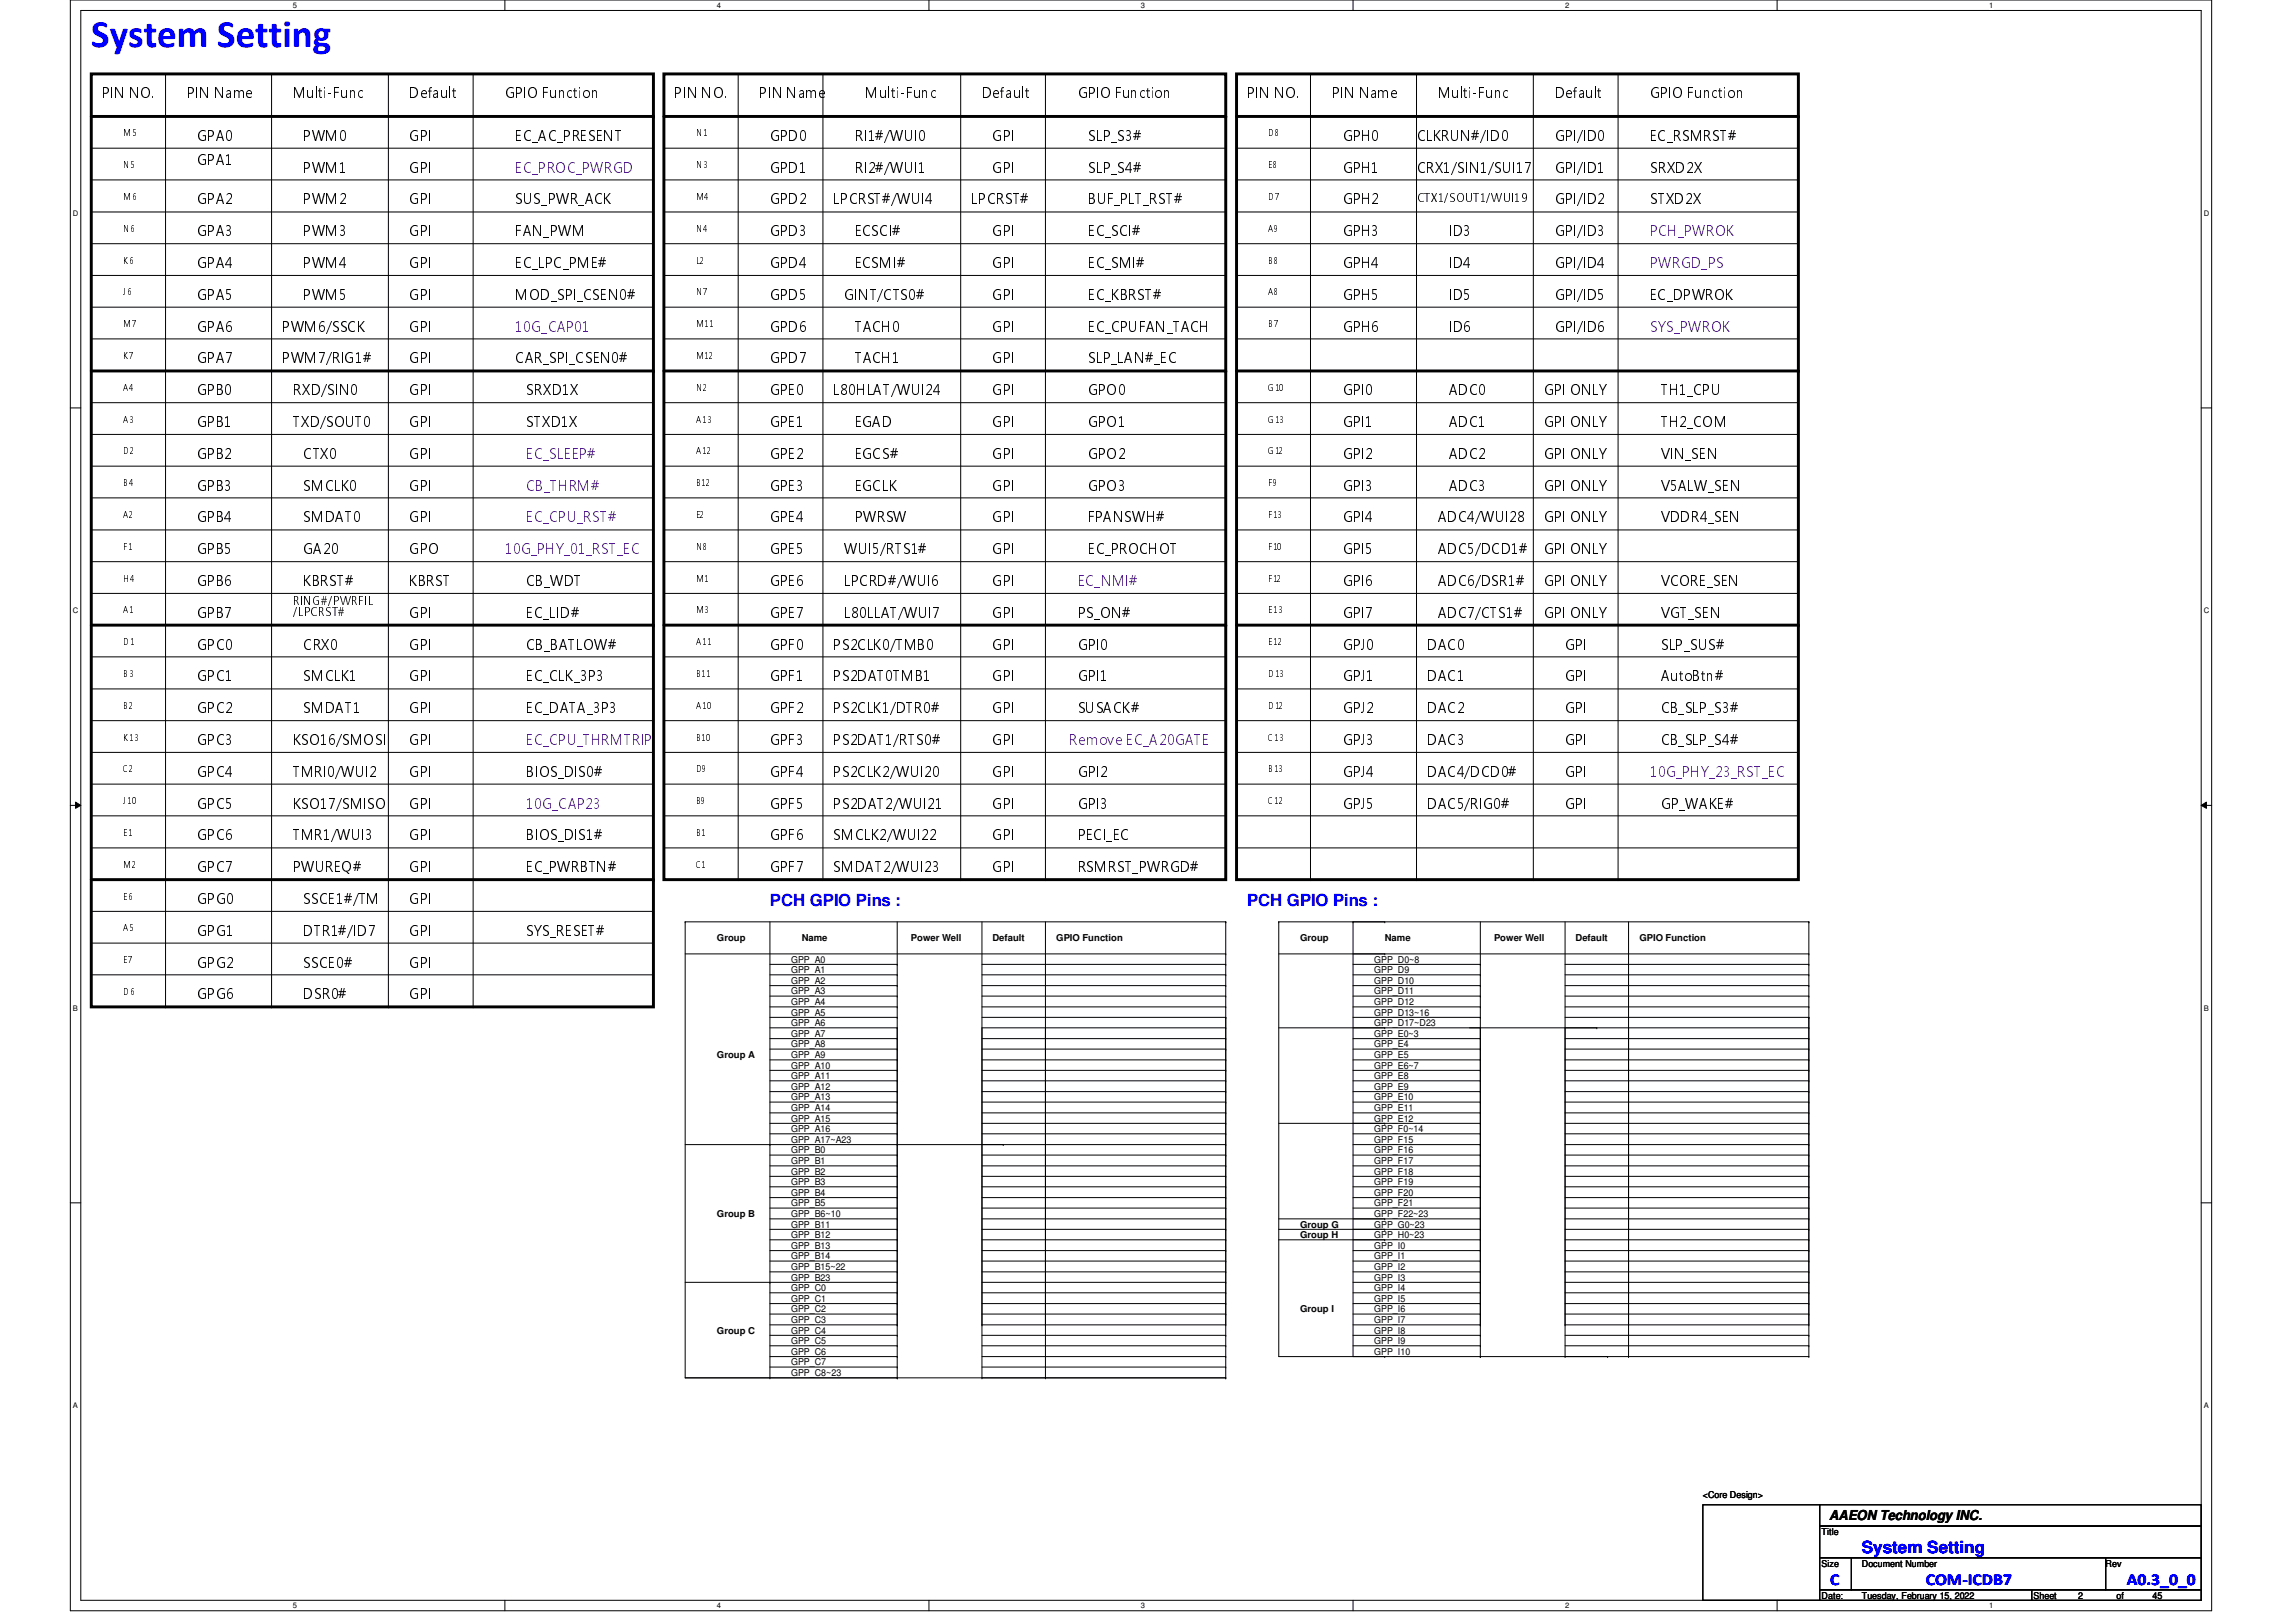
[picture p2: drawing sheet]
<svg xmlns="http://www.w3.org/2000/svg" width="297mm" height="210mm" viewBox="0 0 297 210" stroke-linecap="round" stroke-linejoin="round" font-family="sans-serif">
<defs><g id="words">
<text font-size="5" fill="#00f" x="11.8" y="6.1">System Setting</text>
<g font-size="2.2" fill="#00f">
<text x="99.6" y="117.2">PCH GPIO Pins :</text>
<text x="161.3" y="117.2">PCH GPIO Pins :</text>
<text x="240.9" y="200.9">System Setting</text>
<text x="236.8" y="205.1">C</text>
<text x="249.1" y="205.1">COM-ICDB7</text>
<text x="275.2" y="205.1">A0.3_0_0</text>
</g>
<g font-size="1.8">
<text x="13.2" y="12.7">PIN NO.</text>
<text x="24.2" y="12.7">PIN Name</text>
<text x="37.9" y="12.7">Multi-Func</text>
<text x="53" y="12.7">Default</text>
<text x="65.3" y="12.7">GPIO Function</text>
<text x="87.2" y="12.7">PIN NO.</text>
<text x="98.3" y="12.7">PIN Name</text>
<text x="112" y="12.7">Multi-Func</text>
<text x="127" y="12.7">Default</text>
<text x="139.4" y="12.7">GPIO Function</text>
<text x="161.3" y="12.7">PIN NO.</text>
<text x="172.3" y="12.7">PIN Name</text>
<text x="186" y="12.7">Multi-Func</text>
<text x="201.1" y="12.7">Default</text>
<text x="213.4" y="12.7">GPIO Function</text>
<text x="25.5" y="21.4">GPA1</text>
<text x="25.5" y="18.2">GPA0</text>
<text x="39.2" y="22.4">PWM1</text>
<text x="39.2" y="18.2">PWM0</text>
<text x="53" y="18.2">GPI</text>
<text x="53" y="22.4">GPI</text>
<text x="66.7" y="18.2">EC_AC_PRESENT</text>
<text x="99.6" y="22.4">GPD1</text>
<text x="99.6" y="18.2">GPD0</text>
<text x="110.6" y="22.4">RI2#/WUI1</text>
<text x="110.6" y="18.2">RI1#/WUI0</text>
<text x="128.4" y="22.4">GPI</text>
<text x="128.4" y="18.2">GPI</text>
<text x="140.8" y="22.4">SLP_S4#</text>
<text x="140.8" y="18.2">SLP_S3#</text>
<text x="173.7" y="22.4">GPH1</text>
<text x="173.7" y="18.2">GPH0</text>
<text x="183.3" y="22.4">CRX1/SIN1/SUI17</text>
<text x="183.3" y="18.2">CLKRUN#/ID0</text>
<text x="201.1" y="22.4">GPI/ID1</text>
<text x="201.1" y="18.2">GPI/ID0</text>
<text x="213.4" y="22.4">SRXD2X</text>
<text x="213.4" y="18.2">EC_RSMRST#</text>
<text x="25.5" y="26.5">GPA2</text>
<text x="39.2" y="26.5">PWM2</text>
<text x="53" y="26.5">GPI</text>
<text x="66.7" y="26.5">SUS_PWR_ACK</text>
<text x="99.6" y="26.5">GPD2</text>
<text x="107.8" y="26.5">LPCRST#/WUI4</text>
<text x="125.7" y="26.5">LPCRST#</text>
<text x="140.8" y="26.5">BUF_PLT_RST#</text>
<text x="173.7" y="26.5">GPH2</text>
<text x="201.1" y="26.5">GPI/ID2</text>
<text x="213.4" y="26.5">STXD2X</text>
<text x="25.5" y="34.7">GPA4</text>
<text x="25.5" y="30.6">GPA3</text>
<text x="39.2" y="34.7">PWM4</text>
<text x="39.2" y="30.6">PWM3</text>
<text x="53" y="30.6">GPI</text>
<text x="53" y="34.7">GPI</text>
<text x="66.7" y="34.7">EC_LPC_PME#</text>
<text x="66.7" y="30.6">FAN_PWM</text>
<text x="99.6" y="34.7">GPD4</text>
<text x="99.6" y="30.6">GPD3</text>
<text x="110.6" y="34.7">ECSMI#</text>
<text x="110.6" y="30.6">ECSCI#</text>
<text x="128.4" y="34.7">GPI</text>
<text x="128.4" y="30.6">GPI</text>
<text x="140.8" y="30.6">EC_SCI#</text>
<text x="140.8" y="34.7">EC_SMI#</text>
<text x="173.7" y="34.7">GPH4</text>
<text x="173.7" y="30.6">GPH3</text>
<text x="187.4" y="34.7">ID4</text>
<text x="187.4" y="30.6">ID3</text>
<text x="201.1" y="34.7">GPI/ID4</text>
<text x="201.1" y="30.6">GPI/ID3</text>
<text x="25.5" y="38.8">GPA5</text>
<text x="39.2" y="38.8">PWM5</text>
<text x="53" y="38.8">GPI</text>
<text x="66.7" y="38.8">MOD_SPI_CSEN0#</text>
<text x="99.6" y="38.8">GPD5</text>
<text x="109.2" y="38.8">GINT/CTS0#</text>
<text x="128.4" y="38.8">GPI</text>
<text x="140.8" y="38.8">EC_KBRST#</text>
<text x="173.7" y="38.8">GPH5</text>
<text x="187.4" y="38.8">ID5</text>
<text x="201.1" y="38.8">GPI/ID5</text>
<text x="213.4" y="38.8">EC_DPWROK</text>
<text x="25.5" y="47">GPA7</text>
<text x="25.5" y="42.9">GPA6</text>
<text x="36.5" y="47">PWM7/RIG1#</text>
<text x="36.5" y="42.9">PWM6/SSCK</text>
<text x="53" y="42.9">GPI</text>
<text x="53" y="47">GPI</text>
<text x="66.7" y="47">CAR_SPI_CSEN0#</text>
<text x="99.6" y="42.9">GPD6</text>
<text x="99.6" y="47">GPD7</text>
<text x="110.6" y="47">TACH1</text>
<text x="110.6" y="42.9">TACH0</text>
<text x="128.4" y="47">GPI</text>
<text x="128.4" y="42.9">GPI</text>
<text x="140.8" y="42.9">EC_CPUFAN_TACH</text>
<text x="140.8" y="47">SLP_LAN#_EC</text>
<text x="173.7" y="42.9">GPH6</text>
<text x="187.4" y="42.9">ID6</text>
<text x="201.1" y="42.9">GPI/ID6</text>
<text x="25.5" y="51.1">GPB0</text>
<text x="37.9" y="51.1">RXD/SIN0</text>
<text x="53" y="51.1">GPI</text>
<text x="68.1" y="51.1">SRXD1X</text>
<text x="99.6" y="51.1">GPE0</text>
<text x="107.8" y="51.1">L80HLAT/WUI24</text>
<text x="128.4" y="51.1">GPI</text>
<text x="140.8" y="51.1">GPO0</text>
<text x="173.7" y="51.1">GPI0</text>
<text x="187.4" y="51.1">ADC0</text>
<text x="199.7" y="51.1">GPI ONLY</text>
<text x="214.8" y="51.1">TH1_CPU</text>
<text x="25.5" y="59.4">GPB2</text>
<text x="25.5" y="55.2">GPB1</text>
<text x="37.9" y="55.2">TXD/SOUT0</text>
<text x="39.2" y="59.4">CTX0</text>
<text x="53" y="59.4">GPI</text>
<text x="53" y="55.2">GPI</text>
<text x="68.1" y="55.2">STXD1X</text>
<text x="99.6" y="55.2">GPE1</text>
<text x="99.6" y="59.4">GPE2</text>
<text x="110.6" y="59.4">EGCS#</text>
<text x="110.6" y="55.2">EGAD</text>
<text x="128.4" y="55.2">GPI</text>
<text x="128.4" y="59.4">GPI</text>
<text x="140.8" y="59.4">GPO2</text>
<text x="140.8" y="55.2">GPO1</text>
<text x="173.7" y="55.2">GPI1</text>
<text x="173.7" y="59.4">GPI2</text>
<text x="187.4" y="55.2">ADC1</text>
<text x="187.4" y="59.4">ADC2</text>
<text x="199.7" y="59.4">GPI ONLY</text>
<text x="199.7" y="55.2">GPI ONLY</text>
<text x="214.8" y="59.4">VIN_SEN</text>
<text x="214.8" y="55.2">TH2_COM</text>
<text x="25.5" y="63.5">GPB3</text>
<text x="39.2" y="63.5">SMCLK0</text>
<text x="53" y="63.5">GPI</text>
<text x="99.6" y="63.5">GPE3</text>
<text x="110.6" y="63.5">EGCLK</text>
<text x="128.4" y="63.5">GPI</text>
<text x="140.8" y="63.5">GPO3</text>
<text x="173.7" y="63.5">GPI3</text>
<text x="187.4" y="63.5">ADC3</text>
<text x="199.7" y="63.5">GPI ONLY</text>
<text x="214.8" y="63.5">V5ALW_SEN</text>
<text x="25.5" y="71.7">GPB5</text>
<text x="25.5" y="67.6">GPB4</text>
<text x="39.2" y="71.7">GA20</text>
<text x="39.2" y="67.6">SMDAT0</text>
<text x="53" y="67.6">GPI</text>
<text x="53" y="71.7">GPO</text>
<text x="99.6" y="71.7">GPE5</text>
<text x="99.6" y="67.6">GPE4</text>
<text x="109.2" y="71.7">WUI5/RTS1#</text>
<text x="110.6" y="67.6">PWRSW</text>
<text x="128.4" y="71.7">GPI</text>
<text x="128.4" y="67.6">GPI</text>
<text x="140.8" y="67.6">FPANSWH#</text>
<text x="140.8" y="71.7">EC_PROCHOT</text>
<text x="173.7" y="67.6">GPI4</text>
<text x="173.7" y="71.7">GPI5</text>
<text x="186" y="67.6">ADC4/WUI28</text>
<text x="186" y="71.7">ADC5/DCD1#</text>
<text x="199.7" y="71.7">GPI ONLY</text>
<text x="199.7" y="67.6">GPI ONLY</text>
<text x="214.8" y="67.6">VDDR4_SEN</text>
<text x="25.5" y="75.8">GPB6</text>
<text x="39.2" y="75.8">KBRST#</text>
<text x="53" y="75.8">KBRST</text>
<text x="68.1" y="75.8">CB_WDT</text>
<text x="99.6" y="75.8">GPE6</text>
<text x="109.2" y="75.8">LPCRD#/WUI6</text>
<text x="128.4" y="75.8">GPI</text>
<text x="173.7" y="75.8">GPI6</text>
<text x="186" y="75.8">ADC6/DSR1#</text>
<text x="199.7" y="75.8">GPI ONLY</text>
<text x="214.8" y="75.8">VCORE_SEN</text>
<text x="25.5" y="79.9">GPB7</text>
<text x="53" y="79.9">GPI</text>
<text x="68.1" y="79.9">EC_LID#</text>
<text x="99.6" y="79.9">GPE7</text>
<text x="109.2" y="79.9">L80LLAT/WUI7</text>
<text x="128.4" y="79.9">GPI</text>
<text x="139.4" y="79.9">PS_ON#</text>
<text x="173.7" y="79.9">GPI7</text>
<text x="186" y="79.9">ADC7/CTS1#</text>
<text x="199.7" y="79.9">GPI ONLY</text>
<text x="214.8" y="79.9">VGT_SEN</text>
<text x="25.5" y="88.2">GPC1</text>
<text x="25.5" y="84.1">GPC0</text>
<text x="39.2" y="84.1">CRX0</text>
<text x="39.2" y="88.2">SMCLK1</text>
<text x="53" y="88.2">GPI</text>
<text x="53" y="84.1">GPI</text>
<text x="68.1" y="88.2">EC_CLK_3P3</text>
<text x="68.1" y="84.1">CB_BATLOW#</text>
<text x="99.6" y="88.2">GPF1</text>
<text x="99.6" y="84.1">GPF0</text>
<text x="107.8" y="84.1">PS2CLK0/TMB0</text>
<text x="107.8" y="88.2">PS2DAT0TMB1</text>
<text x="128.4" y="88.2">GPI</text>
<text x="128.4" y="84.1">GPI</text>
<text x="139.4" y="84.1">GPI0</text>
<text x="139.4" y="88.2">GPI1</text>
<text x="173.7" y="88.2">GPJ1</text>
<text x="173.7" y="84.1">GPJ0</text>
<text x="184.7" y="84.1">DAC0</text>
<text x="184.7" y="88.2">DAC1</text>
<text x="202.5" y="88.2">GPI</text>
<text x="202.5" y="84.1">GPI</text>
<text x="214.8" y="84.1">SLP_SUS#</text>
<text x="214.8" y="88.2">AutoBtn#</text>
<text x="25.5" y="92.3">GPC2</text>
<text x="39.2" y="92.3">SMDAT1</text>
<text x="53" y="92.3">GPI</text>
<text x="68.1" y="92.3">EC_DATA_3P3</text>
<text x="99.6" y="92.3">GPF2</text>
<text x="107.8" y="92.3">PS2CLK1/DTR0#</text>
<text x="128.4" y="92.3">GPI</text>
<text x="139.4" y="92.3">SUSACK#</text>
<text x="173.7" y="92.3">GPJ2</text>
<text x="184.7" y="92.3">DAC2</text>
<text x="202.5" y="92.3">GPI</text>
<text x="214.8" y="92.3">CB_SLP_S3#</text>
<text x="25.5" y="100.5">GPC4</text>
<text x="25.5" y="96.4">GPC3</text>
<text x="37.9" y="96.4">KSO16/SMOSI</text>
<text x="37.9" y="100.5">TMRI0/WUI2</text>
<text x="53" y="96.4">GPI</text>
<text x="53" y="100.5">GPI</text>
<text x="68.1" y="100.5">BIOS_DIS0#</text>
<text x="99.6" y="96.4">GPF3</text>
<text x="99.6" y="100.5">GPF4</text>
<text x="107.8" y="100.5">PS2CLK2/WUI20</text>
<text x="107.8" y="96.4">PS2DAT1/RTS0#</text>
<text x="128.4" y="100.5">GPI</text>
<text x="128.4" y="96.4">GPI</text>
<text x="139.4" y="100.5">GPI2</text>
<text x="173.7" y="100.5">GPJ4</text>
<text x="173.7" y="96.4">GPJ3</text>
<text x="184.7" y="100.5">DAC4/DCD0#</text>
<text x="184.7" y="96.4">DAC3</text>
<text x="202.5" y="100.5">GPI</text>
<text x="202.5" y="96.4">GPI</text>
<text x="214.8" y="96.4">CB_SLP_S4#</text>
<text x="25.5" y="104.6">GPC5</text>
<text x="37.9" y="104.6">KSO17/SMISO</text>
<text x="53" y="104.6">GPI</text>
<text x="99.6" y="104.6">GPF5</text>
<text x="107.8" y="104.6">PS2DAT2/WUI21</text>
<text x="128.4" y="104.6">GPI</text>
<text x="139.4" y="104.6">GPI3</text>
<text x="173.7" y="104.6">GPJ5</text>
<text x="184.7" y="104.6">DAC5/RIG0#</text>
<text x="202.5" y="104.6">GPI</text>
<text x="214.8" y="104.6">GP_WAKE#</text>
<text x="25.5" y="112.9">GPC7</text>
<text x="25.5" y="108.8">GPC6</text>
<text x="37.9" y="108.8">TMR1/WUI3</text>
<text x="37.9" y="112.9">PWUREQ#</text>
<text x="53" y="108.8">GPI</text>
<text x="53" y="112.9">GPI</text>
<text x="68.1" y="108.8">BIOS_DIS1#</text>
<text x="68.1" y="112.9">EC_PWRBTN#</text>
<text x="99.6" y="108.8">GPF6</text>
<text x="99.6" y="112.9">GPF7</text>
<text x="107.8" y="108.8">SMCLK2/WUI22</text>
<text x="107.8" y="112.9">SMDAT2/WUI23</text>
<text x="128.4" y="112.9">GPI</text>
<text x="128.4" y="108.8">GPI</text>
<text x="139.4" y="112.9">RSMRST_PWRGD#</text>
<text x="139.4" y="108.8">PECI_EC</text>
<text x="25.5" y="117">GPG0</text>
<text x="39.2" y="117">SSCE1#/TM</text>
<text x="53" y="117">GPI</text>
<text x="25.5" y="121.1">GPG1</text>
<text x="25.5" y="125.2">GPG2</text>
<text x="39.2" y="125.2">SSCE0#</text>
<text x="39.2" y="121.1">DTR1#/ID7</text>
<text x="53" y="125.2">GPI</text>
<text x="53" y="121.1">GPI</text>
<text x="68.1" y="121.1">SYS_RESET#</text>
<text x="25.5" y="129.3">GPG6</text>
<text x="39.2" y="129.3">DSR0#</text>
<text x="53" y="129.3">GPI</text>
<text x="236.6" y="196.8">AAEON Technology INC.</text>
</g>
<g font-size="1.8" fill="#8000ff">
<text x="66.7" y="22.4">EC_PROC_PWRGD</text>
<text x="213.4" y="30.6">PCH_PWROK</text>
<text x="213.4" y="34.7">PWRGD_PS</text>
<text x="66.7" y="42.9">10G_CAP01</text>
<text x="213.4" y="42.9">SYS_PWROK</text>
<text x="68.1" y="59.4">EC_SLEEP#</text>
<text x="68.1" y="63.5">CB_THRM#</text>
<text x="65.3" y="71.7">10G_PHY_01_RST_EC</text>
<text x="68.1" y="67.6">EC_CPU_RST#</text>
<text x="139.4" y="75.8">EC_NMI#</text>
<text x="68.1" y="96.4">EC_CPU_THRMTRIP</text>
<text x="138.3" y="96.4">Remove EC_A20GATE</text>
<text x="213.4" y="100.5">10G_PHY_23_RST_EC</text>
<text x="68.1" y="104.6">10G_CAP23</text>
</g>
<g font-size="1.5">
<text x="183.3" y="26.2">CTX1/SOUT1/WUI19</text>
<text x="37.9" y="78.3">RING#/PWRFIL</text>
<text x="37.9" y="79.8">/LPCRST#</text>
</g>
<g font-size="1.2">
<text x="16" y="17.7">M5</text>
<text x="90" y="17.7">N1</text>
<text x="164.1" y="17.7">D8</text>
<text x="16" y="21.8">N5</text>
<text x="90" y="21.8">N3</text>
<text x="164.1" y="21.8">E8</text>
<text x="16" y="25.9">M6</text>
<text x="90" y="25.9">M4</text>
<text x="164.1" y="25.9">D7</text>
<text x="16" y="30">N6</text>
<text x="16" y="34.1">K6</text>
<text x="90" y="30">N4</text>
<text x="90" y="34.1">L2</text>
<text x="164.1" y="34.1">B8</text>
<text x="164.1" y="30">A9</text>
<text x="16" y="38.2">J6</text>
<text x="90" y="38.2">N7</text>
<text x="164.1" y="38.2">A8</text>
<text x="16" y="46.5">K7</text>
<text x="16" y="42.4">M7</text>
<text x="90" y="46.5">M12</text>
<text x="90" y="42.4">M11</text>
<text x="164.1" y="42.4">B7</text>
<text x="16" y="50.6">A4</text>
<text x="90" y="50.6">N2</text>
<text x="164.1" y="50.6">G10</text>
<text x="16" y="58.8">D2</text>
<text x="16" y="54.7">A3</text>
<text x="90" y="58.8">A12</text>
<text x="90" y="54.7">A13</text>
<text x="164.1" y="58.8">G12</text>
<text x="164.1" y="54.7">G13</text>
<text x="16" y="62.9">B4</text>
<text x="90" y="62.9">B12</text>
<text x="164.1" y="62.9">F9</text>
<text x="16" y="71.2">F1</text>
<text x="16" y="67.1">A2</text>
<text x="90" y="71.2">N8</text>
<text x="90" y="67.1">E2</text>
<text x="164.1" y="71.2">F10</text>
<text x="164.1" y="67.1">F13</text>
<text x="16" y="75.3">H4</text>
<text x="90" y="75.3">M1</text>
<text x="164.1" y="75.3">F12</text>
<text x="16" y="83.5">D1</text>
<text x="16" y="79.4">A1</text>
<text x="90" y="79.4">M3</text>
<text x="90" y="83.5">A11</text>
<text x="164.1" y="83.5">E12</text>
<text x="164.1" y="79.4">E13</text>
<text x="16" y="87.6">B3</text>
<text x="90" y="87.6">B11</text>
<text x="164.1" y="87.6">D13</text>
<text x="16" y="91.7">B2</text>
<text x="16" y="95.8">K13</text>
<text x="90" y="95.8">B10</text>
<text x="90" y="91.7">A10</text>
<text x="164.1" y="95.8">C13</text>
<text x="164.1" y="91.7">D12</text>
<text x="16" y="99.9">C2</text>
<text x="90" y="99.9">D9</text>
<text x="164.1" y="99.9">B13</text>
<text x="16" y="104.1">J10</text>
<text x="90" y="104.1">B9</text>
<text x="164.1" y="104.1">C12</text>
<text x="16" y="112.3">M2</text>
<text x="16" y="108.2">E1</text>
<text x="90" y="112.3">C1</text>
<text x="90" y="108.2">B1</text>
<text x="16" y="116.4">E6</text>
<text x="16" y="124.7">E7</text>
<text x="16" y="120.5">A5</text>
<text x="92.7" y="121.8">Group</text>
<text x="102.4" y="124.6">GPP_A0</text>
<text x="102.4" y="125.9">GPP_A1</text>
<text x="103.7" y="121.8">Name</text>
<text x="117.9" y="121.8">Power Well</text>
<text x="128.4" y="121.8">Default</text>
<text x="136.6" y="121.8">GPIO Function</text>
<text x="168.2" y="121.8">Group</text>
<text x="177.8" y="124.6">GPP_D0~8</text>
<text x="177.8" y="125.9">GPP_D9</text>
<text x="179.2" y="121.8">Name</text>
<text x="193.3" y="121.8">Power Well</text>
<text x="203.8" y="121.8">Default</text>
<text x="212.1" y="121.8">GPIO Function</text>
<text x="16" y="128.8">D6</text>
<text x="102.4" y="131.4">GPP_A5</text>
<text x="102.4" y="127.3">GPP_A2</text>
<text x="102.4" y="128.7">GPP_A3</text>
<text x="102.4" y="130">GPP_A4</text>
<text x="177.8" y="131.4">GPP_D13~16</text>
<text x="177.8" y="127.3">GPP_D10</text>
<text x="177.8" y="128.7">GPP_D11</text>
<text x="177.8" y="130">GPP_D12</text>
<text x="92.7" y="136.9">Group A</text>
<text x="102.4" y="132.8">GPP_A6</text>
<text x="102.4" y="134.2">GPP_A7</text>
<text x="102.4" y="135.6">GPP_A8</text>
<text x="102.4" y="136.9">GPP_A9</text>
<text x="177.8" y="132.8">GPP_D17~D23</text>
<text x="177.8" y="134.2">GPP_E0~3</text>
<text x="177.8" y="135.6">GPP_E4</text>
<text x="177.8" y="136.9">GPP_E5</text>
<text x="102.4" y="138.3">GPP_A10</text>
<text x="102.4" y="139.7">GPP_A11</text>
<text x="102.4" y="141">GPP_A12</text>
<text x="102.4" y="142.4">GPP_A13</text>
<text x="102.4" y="143.8">GPP_A14</text>
<text x="177.8" y="138.3">GPP_E6~7</text>
<text x="177.8" y="139.7">GPP_E8</text>
<text x="177.8" y="141">GPP_E9</text>
<text x="177.8" y="142.4">GPP_E10</text>
<text x="177.8" y="143.8">GPP_E11</text>
<text x="102.4" y="145.2">GPP_A15</text>
<text x="102.4" y="146.5">GPP_A16</text>
<text x="102.4" y="147.9">GPP_A17~A23</text>
<text x="102.4" y="149.3">GPP_B0</text>
<text x="177.8" y="145.2">GPP_E12</text>
<text x="177.8" y="146.5">GPP_F0~14</text>
<text x="177.8" y="147.9">GPP_F15</text>
<text x="177.8" y="149.3">GPP_F16</text>
<text x="102.4" y="150.6">GPP_B1</text>
<text x="102.4" y="152">GPP_B2</text>
<text x="102.4" y="153.4">GPP_B3</text>
<text x="102.4" y="154.7">GPP_B4</text>
<text x="177.8" y="153.4">GPP_F19</text>
<text x="177.8" y="154.7">GPP_F20</text>
<text x="177.8" y="150.6">GPP_F17</text>
<text x="177.8" y="152">GPP_F18</text>
<text x="92.7" y="157.5">Group B</text>
<text x="102.4" y="156.1">GPP_B5</text>
<text x="102.4" y="157.5">GPP_B6~10</text>
<text x="102.4" y="160.2">GPP_B12</text>
<text x="102.4" y="158.9">GPP_B11</text>
<text x="102.4" y="161.6">GPP_B13</text>
<text x="168.2" y="160.2">Group H</text>
<text x="168.2" y="158.9">Group G</text>
<text x="177.8" y="161.6">GPP_I0</text>
<text x="177.8" y="156.1">GPP_F21</text>
<text x="177.8" y="157.5">GPP_F22~23</text>
<text x="177.8" y="158.9">GPP_G0~23</text>
<text x="177.8" y="160.2">GPP_H0~23</text>
<text x="102.4" y="164.3">GPP_B15~22</text>
<text x="102.4" y="163">GPP_B14</text>
<text x="102.4" y="165.7">GPP_B23</text>
<text x="102.4" y="167.1">GPP_C0</text>
<text x="177.8" y="164.3">GPP_I2</text>
<text x="177.8" y="163">GPP_I1</text>
<text x="177.8" y="165.7">GPP_I3</text>
<text x="177.8" y="167.1">GPP_I4</text>
<text x="92.7" y="172.6">Group C</text>
<text x="102.4" y="173.9">GPP_C5</text>
<text x="102.4" y="169.8">GPP_C2</text>
<text x="102.4" y="168.4">GPP_C1</text>
<text x="102.4" y="172.6">GPP_C4</text>
<text x="102.4" y="171.2">GPP_C3</text>
<text x="168.2" y="169.8">Group I</text>
<text x="177.8" y="168.4">GPP_I5</text>
<text x="177.8" y="169.8">GPP_I6</text>
<text x="177.8" y="171.2">GPP_I7</text>
<text x="177.8" y="172.6">GPP_I8</text>
<text x="177.8" y="173.9">GPP_I9</text>
<text x="102.4" y="175.3">GPP_C6</text>
<text x="102.4" y="176.7">GPP_C7</text>
<text x="102.4" y="178.1">GPP_C8~23</text>
<text x="177.8" y="175.3">GPP_I10</text>
<text x="220.3" y="193.8">&lt;Core Design&gt;</text>
<text x="235.7" y="198.6">Title</text>
<text x="235.7" y="202.7">Size</text>
<text x="240.9" y="202.7">Document Number</text>
<text x="272.4" y="202.7">Rev</text>
<text x="235.7" y="206.9">Date:</text>
<text x="240.9" y="206.9">Tuesday, February 15, 2022</text>
<text x="263.1" y="206.9">Sheet</text>
<text x="268.9" y="206.9">2</text>
<text x="273.8" y="206.9">of</text>
<text x="278.5" y="206.9">45</text>
</g>
<g font-size="1">
<text x="37.9" y="1">5</text>
<text x="92.7" y="1">4</text>
<text x="147.6" y="1">3</text>
<text x="202.5" y="1">2</text>
<text x="257.3" y="1">1</text>
<text x="9.4" y="27.9">D</text>
<text x="285.1" y="27.9">D</text>
<text x="9.4" y="79.4">C</text>
<text x="285.1" y="79.4">C</text>
<text x="9.4" y="130.8">B</text>
<text x="285.1" y="130.8">B</text>
<text x="9.4" y="182.2">A</text>
<text x="285.1" y="182.2">A</text>
<text x="37.9" y="208.1">5</text>
<text x="92.7" y="208.1">4</text>
<text x="147.6" y="208.1">3</text>
<text x="202.5" y="208.1">2</text>
<text x="257.3" y="208.1">1</text>
</g>
</g></defs>
<path d="M9.1 0h277v208.4h-277zM10.5 1.4h274.3v205.7h-274.3z" fill="none" stroke="#000" stroke-width=".13"/>
<g fill="#fff">
<path d="M37.9 .1h.5v1.1h-.5z"/>
<path d="M37.9 207.2h.5v1.1h-.5z"/>
</g>
<path d="M65.3 0v1.4M65.3 207.1v1.3" fill="none" stroke="#000" stroke-width=".13"/>
<g fill="#fff">
<path d="M92.7 .1h.6v1.1h-.6z"/>
<path d="M92.7 207.2h.6v1.1h-.6z"/>
</g>
<path d="M120.2 0v1.4M120.2 207.1v1.3" fill="none" stroke="#000" stroke-width=".13"/>
<g fill="#fff">
<path d="M147.6 .1h.6v1.1h-.6z"/>
<path d="M147.6 207.2h.6v1.1h-.6z"/>
</g>
<path d="M175 0v1.4M175 207.1v1.3" fill="none" stroke="#000" stroke-width=".13"/>
<g fill="#fff">
<path d="M202.5 .1h.5v1.1h-.5z"/>
<path d="M202.5 207.2h.5v1.1h-.5z"/>
</g>
<path d="M229.9 0v1.4M229.9 207.1v1.3" fill="none" stroke="#000" stroke-width=".13"/>
<g fill="#fff">
<path d="M257.3 .1h.6v1.1h-.6z"/>
<path d="M257.3 207.2h.6v1.1h-.6z"/>
<path d="M9.4 27.1h.8v1.1h-.8z"/>
<path d="M285.1 27.1h.7v1.1h-.7z"/>
<path d="M9.4 78.5h.8v1.1h-.8z"/>
<path d="M285.1 78.5h.7v1.1h-.7z"/>
</g>
<path d="M9.1 52.8h1.4M284.8 52.8h1.3" fill="none" stroke="#000" stroke-width=".13"/>
<g fill="#fff">
<path d="M9.4 129.9h.7v1.1h-.7z"/>
<path d="M285.1 129.9h.6v1.1h-.6z"/>
</g>
<path d="M9.1 104.2h1.4M9.8 103.8l.7 .4-.7 .4zM284.8 104.2l.7-.4v.8zM284.8 104.2h1.3" fill="none" stroke="#000" stroke-width=".13"/>
<path d="M9.8 103.8l.7 .4-.7 .4zM284.8 104.2l.7-.4v.8z" fill="#000"/>
<g fill="#fff">
<path d="M9.4 181.4h.7v1.1h-.7z"/>
<path d="M285.1 181.4h.6v1.1h-.6z"/>
</g>
<g fill="none" stroke="#000" stroke-width=".13">
<path d="M11.8 19.2h72.7M21.4 9.6v120.7M35.1 9.6v120.7M50.2 9.6v120.7M61.2 9.6v120.7M84.5 19.2h.1M85.9 19.2h72.7M95.5 9.6v104.2M106.5 9.6v104.2M124.3 9.6v104.2M135.3 9.6v104.2M158.6 19.2h.1"/>
<path d="M160 19.2h72.7M169.5 9.6v104.2M183.3 9.6v104.2M198.4 9.6v104.2M209.3 9.6v104.2M232.7 19.2h.1M11.8 31.5h72.7M11.8 27.4h72.7M11.8 39.8h72.7M11.8 35.6h72.7M11.8 23.3h72.7M84.5 35.6h.1"/>
<path d="M84.5 31.5h.1M84.5 27.4h.1M84.5 23.3h.1M84.5 39.8h.1M85.9 31.5h72.7M85.9 27.4h72.7M85.9 39.8h72.7M85.9 35.6h72.7M85.9 23.3h72.7M158.6 31.5h.1M158.6 27.4h.1M158.6 39.8h.1"/>
<path d="M158.6 35.6h.1M158.6 23.3h.1M160 31.5h72.7M160 27.4h72.7M160 39.8h72.7M160 35.6h72.7M160 23.3h72.7M232.7 31.5h.1M232.7 27.4h.1M232.7 23.3h.1M232.7 39.8h.1M232.7 35.6h.1"/>
<path d="M11.8 56.2h72.7M11.8 52.1h72.7M11.8 43.9h72.7M84.5 56.2h.1M84.5 52.1h.1M84.5 43.9h.1M85.9 56.2h72.7M85.9 52.1h72.7M85.9 43.9h72.7M158.6 56.2h.1M158.6 52.1h.1M158.6 43.9h.1"/>
<path d="M160 56.2h72.7M160 52.1h72.7M160 43.9h72.7M232.7 56.2h.1M232.7 52.1h.1M232.7 43.9h.1M11.8 68.6h72.7M11.8 64.4h72.7M11.8 60.3h72.7M11.8 76.8h72.7M11.8 72.7h72.7M84.5 60.3h.1"/>
<path d="M84.5 76.8h.1M84.5 72.7h.1M84.5 68.6h.1M84.5 64.4h.1M85.9 68.6h72.7M85.9 64.4h72.7M85.9 60.3h72.7M85.9 76.8h72.7M85.9 72.7h72.7M158.6 68.6h.1M158.6 64.4h.1M158.6 60.3h.1"/>
<path d="M158.6 76.8h.1M158.6 72.7h.1M160 68.6h72.7M160 64.4h72.7M160 60.3h72.7M160 76.8h72.7M160 72.7h72.7M232.7 60.3h.1M232.7 76.8h.1M232.7 72.7h.1M232.7 68.6h.1M232.7 64.4h.1"/>
<path d="M11.8 97.4h72.7M11.8 85h72.7M11.8 93.3h72.7M11.8 89.2h72.7M84.5 97.4h.1M84.5 85h.1M84.5 93.3h.1M84.5 89.2h.1M85.9 97.4h72.7M85.9 85h72.7M85.9 93.3h72.7M85.9 89.2h72.7"/>
<path d="M158.6 93.3h.1M158.6 89.2h.1M158.6 85h.1M158.6 97.4h.1M160 97.4h72.7M160 85h72.7M160 93.3h72.7M160 89.2h72.7M232.7 85h.1M232.7 97.4h.1M232.7 93.3h.1M232.7 89.2h.1"/>
<path d="M11.8 109.7h72.7M11.8 105.6h72.7M11.8 101.5h72.7M11.8 117.9h72.7M84.5 109.7h.1M84.5 105.6h.1M84.5 101.5h.1M84.5 117.9h.1M85.9 109.7h72.7M85.9 105.6h72.7M85.9 101.5h72.7M88.6 119.3h.1"/>
<path d="M88.6 119.3h70M88.6 119.3v59h70M95.5 113.8h.1M99.6 119.3v59M106.5 113.8h.1M116.1 119.3v59M124.3 113.8h.1M127 119.3v59M135.3 113.8h.1M135.3 119.3v59M158.6 109.7h.1M158.6 101.5h.1"/>
<path d="M158.6 105.6h.1M158.6 119.3h.1M158.6 119.3v59M160 109.7h72.7M160 105.6h72.7M160 101.5h72.7M165.4 119.3h.1M165.4 119.3h68.6M165.4 119.3v56.3h68.6M169.5 113.8h.1M175 119.3h.1M175 119.3v56.3"/>
<path d="M179.2 119.3h.1M183.3 113.8h.1M191.5 119.3v56.3M198.4 113.8h.1M202.5 119.3v56.3M209.3 113.8h.1M210.7 119.3v56.3M232.7 109.7h.1M232.7 105.6h.1M232.7 101.5h.1M234 119.3h.1M234 119.3v56.3"/>
<path d="M11.8 122h72.7M11.8 126.2h72.7M21.4 130.3h.1M35.1 130.3h.1M50.2 130.3h.1M61.2 130.3h.1M84.5 122h.1M84.5 126.2h.1M88.6 123.4h70M99.6 126.2h16.5M99.6 124.8h16.5M99.6 127.6h16.5"/>
<path d="M99.6 128.9h16.5M99.6 130.3h16.5M99.6 131.7h16.5M99.6 133h16.5M99.6 134.4h16.5M99.6 135.8h16.5M99.6 137.2h16.5M99.6 138.5h16.5M99.6 139.9h16.5M116.1 124.8h.1M116.1 126.2h.1M116.1 127.6h.1"/>
<path d="M116.1 128.9h.1M116.1 130.3h.1M116.1 131.7h.1M116.1 133h.1M116.1 134.4h.1M116.1 135.8h.1M116.1 137.2h.1M116.1 138.5h.1M116.1 139.9h.1M127 126.2h31.6M127 124.8h31.6M127 127.6h31.6"/>
<path d="M127 128.9h31.6M127 130.3h31.6M127 131.7h31.6M127 133h31.6M127 134.4h31.6M127 135.8h31.6M127 137.2h31.6M127 138.5h31.6M127 139.9h31.6M158.6 124.8h.1M158.6 123.4h.1M158.6 131.7h.1"/>
<path d="M158.6 126.2h.1M158.6 127.6h.1M158.6 128.9h.1M158.6 130.3h.1M158.6 133h.1M158.6 134.4h.1M158.6 135.8h.1M158.6 137.2h.1M158.6 138.5h.1M158.6 139.9h.1M165.4 123.4h68.6M165.4 133h68.6"/>
<path d="M175 126.2h16.5M175 124.8h16.5M175 127.6h16.5M175 128.9h16.5M175 130.3h16.5M175 131.7h16.5M175 134.4h16.5M175 135.8h16.5M175 137.2h16.5M175 138.5h16.5M175 139.9h16.5M179.2 123.4h.1"/>
<path d="M179.2 133h.1M191.5 124.8h.1M191.5 126.2h.1M191.5 127.6h.1M191.5 128.9h.1M191.5 130.3h.1M191.5 131.7h.1M191.5 133h.1M191.5 134.4h.1M191.5 135.8h.1M191.5 137.2h.1M191.5 138.5h.1"/>
<path d="M191.5 139.9h.1M202.5 126.2h31.5M202.5 124.8h31.5M202.5 127.6h31.5M202.5 128.9h31.5M202.5 130.3h31.5M202.5 131.7h31.5M202.5 134.4h31.5M202.5 135.8h31.5M202.5 137.2h31.5M202.5 138.5h31.5M202.5 139.9h31.5"/>
<path d="M206.6 133h.1M234 124.8h.1M234 123.4h.1M234 131.7h.1M234 126.2h.1M234 127.6h.1M234 128.9h.1M234 130.3h.1M234 133h.1M234 134.4h.1M234 135.8h.1M234 137.2h.1"/>
<path d="M234 138.5h.1M234 139.9h.1M9.1 155.7h1.4M88.6 148.1h70M99.6 148.1h.1M99.6 141.3h16.5M99.6 142.6h16.5M99.6 144h16.5M99.6 145.4h16.5M99.6 146.7h16.5M99.6 149.5h16.5M99.6 150.9h16.5"/>
<path d="M99.6 152.2h16.5M99.6 153.6h16.5M99.6 155h16.5M99.6 156.3h16.5M99.6 157.7h16.5M99.6 159.1h16.5M116.1 141.3h.1M116.1 142.6h.1M116.1 144h.1M116.1 145.4h.1M116.1 146.7h.1M116.1 148.1h.1"/>
<path d="M116.1 149.5h.1M116.1 150.9h.1M116.1 152.2h.1M116.1 153.6h.1M116.1 155h.1M116.1 156.3h.1M116.1 157.7h.1M116.1 159.1h.1M127 141.3h31.6M127 142.6h31.6M127 144h31.6M127 145.4h31.6"/>
<path d="M127 146.7h31.6M127 149.5h31.6M127 150.9h31.6M127 152.2h31.6M127 153.6h31.6M127 155h31.6M127 156.3h31.6M127 157.7h31.6M127 159.1h31.6M129.8 148.1h.1M158.6 141.3h.1M158.6 142.6h.1"/>
<path d="M158.6 144h.1M158.6 145.4h.1M158.6 146.7h.1M158.6 148.1h.1M158.6 149.5h.1M158.6 150.9h.1M158.6 152.2h.1M158.6 153.6h.1M158.6 155h.1M158.6 156.3h.1M158.6 157.7h.1M158.6 159.1h.1"/>
<path d="M165.4 145.4h26.1M165.4 157.7h26.1M165.4 159.1h26.1M175 141.3h16.5M175 142.6h16.5M175 144h16.5M175 146.7h16.5M175 148.1h16.5M175 149.5h16.5M175 150.9h16.5M175 152.2h16.5M175 153.6h16.5"/>
<path d="M175 155h16.5M175 156.3h16.5M179.2 145.4h.1M179.2 157.7h.1M179.2 159.1h.1M191.5 141.3h.1M191.5 142.6h.1M191.5 144h.1M191.5 145.4h.1M191.5 146.7h.1M191.5 148.1h.1M191.5 149.5h.1"/>
<path d="M191.5 150.9h.1M191.5 152.2h.1M191.5 153.6h.1M191.5 155h.1M191.5 156.3h.1M191.5 157.7h.1M191.5 159.1h.1M202.5 141.3h31.5M202.5 142.6h31.5M202.5 144h31.5M202.5 145.4h31.5M202.5 146.7h31.5"/>
<path d="M202.5 148.1h31.5M202.5 149.5h31.5M202.5 150.9h31.5M202.5 152.2h31.5M202.5 153.6h31.5M202.5 155h31.5M202.5 156.3h31.5M202.5 157.7h31.5M202.5 159.1h31.5M234 141.3h.1M234 142.6h.1M234 144h.1"/>
<path d="M234 145.4h.1M234 146.7h.1M234 148.1h.1M234 149.5h.1M234 150.9h.1M234 152.2h.1M234 153.6h.1M234 155h.1M234 156.3h.1M234 157.7h.1M234 159.1h.1M284.8 155.7h1.3"/>
<path d="M88.6 165.9h27.5M99.6 178.3h.1M99.6 165.9h.1M99.6 160.4h16.5M99.6 161.8h16.5M99.6 163.2h16.5M99.6 164.6h16.5M99.6 167.3h16.5M99.6 168.7h16.5M99.6 170.1h16.5M99.6 171.4h16.5M99.6 172.8h16.5"/>
<path d="M99.6 174.2h16.5M99.6 175.6h16.5M99.6 176.9h16.5M116.1 171.4h.1M116.1 178.3h.1M116.1 160.4h.1M116.1 161.8h.1M116.1 163.2h.1M116.1 164.6h.1M116.1 165.9h.1M116.1 167.3h.1M116.1 168.7h.1"/>
<path d="M116.1 170.1h.1M116.1 172.8h.1M116.1 174.2h.1M116.1 175.6h.1M116.1 176.9h.1M127 171.4h.1M127 178.3h.1M127 160.4h31.6M127 161.8h31.6M127 163.2h31.6M127 164.6h31.6M127 165.9h31.6"/>
<path d="M127 167.3h31.6M127 168.7h31.6M127 170.1h31.6M127 171.4h31.6M127 172.8h31.6M127 174.2h31.6M127 175.6h31.6M127 176.9h31.6M135.3 171.4h.1M135.3 178.3h.1M158.6 160.4h.1M158.6 161.8h.1"/>
<path d="M158.6 163.2h.1M158.6 164.6h.1M158.6 165.9h.1M158.6 167.3h.1M158.6 168.7h.1M158.6 170.1h.1M158.6 171.4h.1M158.6 172.8h.1M158.6 174.2h.1M158.6 175.6h.1M158.6 176.9h.1M158.6 178.3h.1"/>
<path d="M165.4 160.4h26.1M175 161.8h16.5M175 163.2h16.5M175 164.6h16.5M175 165.9h16.5M175 167.3h16.5M175 168.7h16.5M175 170.1h16.5M175 171.4h16.5M175 172.8h16.5M175 174.2h16.5M179.2 160.4h.1"/>
<path d="M179.2 175.6h.1M191.5 171.4h.1M191.5 175.6h.1M191.5 160.4h.1M191.5 161.8h.1M191.5 163.2h.1M191.5 164.6h.1M191.5 165.9h.1M191.5 167.3h.1M191.5 168.7h.1M191.5 170.1h.1M191.5 172.8h.1"/>
<path d="M191.5 174.2h.1M202.5 171.4h.1M202.5 175.6h.1M202.5 160.4h31.5M202.5 161.8h31.5M202.5 163.2h31.5M202.5 164.6h31.5M202.5 165.9h31.5M202.5 167.3h31.5M202.5 168.7h31.5M202.5 170.1h31.5M202.5 171.4h31.5"/>
<path d="M202.5 172.8h31.5M202.5 174.2h31.5M208 175.6h.1M210.7 171.4h.1M210.7 175.6h.1M234 160.4h.1M234 161.8h.1M234 163.2h.1M234 164.6h.1M234 165.9h.1M234 167.3h.1M234 168.7h.1"/>
<path d="M234 170.1h.1M234 171.4h.1M234 172.8h.1M234 174.2h.1M234 175.6h.1M220.3 194.7h15.1v12.4h-15.1zM235.4 194.7h49.4v2.8h-49.4zM235.4 197.5h49.4v4.1h-49.4zM235.4 201.6h4.1v4.1h-4.1zM235.4 205.7h27.4v1.4h-27.4zM239.5 201.6h32.9v4.1h-32.9zM262.8 205.7h22v1.4h-22z"/>
<path d="M272.4 201.6h12.4v4.1h-12.4z"/>
</g>
<g fill="none" stroke="#000" stroke-width=".38">
<path d="M11.8 9.6h72.7v120.7h-72.7zM11.8 15.1h72.7M85.9 9.6h72.7v104.2h-72.7zM85.9 15.1h72.7M160 9.6h72.7v104.2h-72.7zM160 15.1h72.7M11.8 48h72.7M85.9 48h72.7M160 48h72.7M11.8 80.9h72.7M85.9 80.9h72.7M160 80.9h72.7"/>
<path d="M11.8 113.8h72.7"/>
</g>
<g fill="#000">
<circle cx="84.5" cy="15.1" r=".19"/>
<circle cx="158.6" cy="15.1" r=".19"/>
<circle cx="232.7" cy="15.1" r=".19"/>
<circle cx="84.5" cy="48" r=".19"/>
<circle cx="158.6" cy="48" r=".19"/>
<circle cx="232.7" cy="48" r=".19"/>
<circle cx="84.5" cy="80.9" r=".19"/>
<circle cx="158.6" cy="80.9" r=".19"/>
<circle cx="232.7" cy="80.9" r=".19"/>
<circle cx="84.5" cy="113.8" r=".19"/>
</g>
<use href="#words"/>
</svg>
